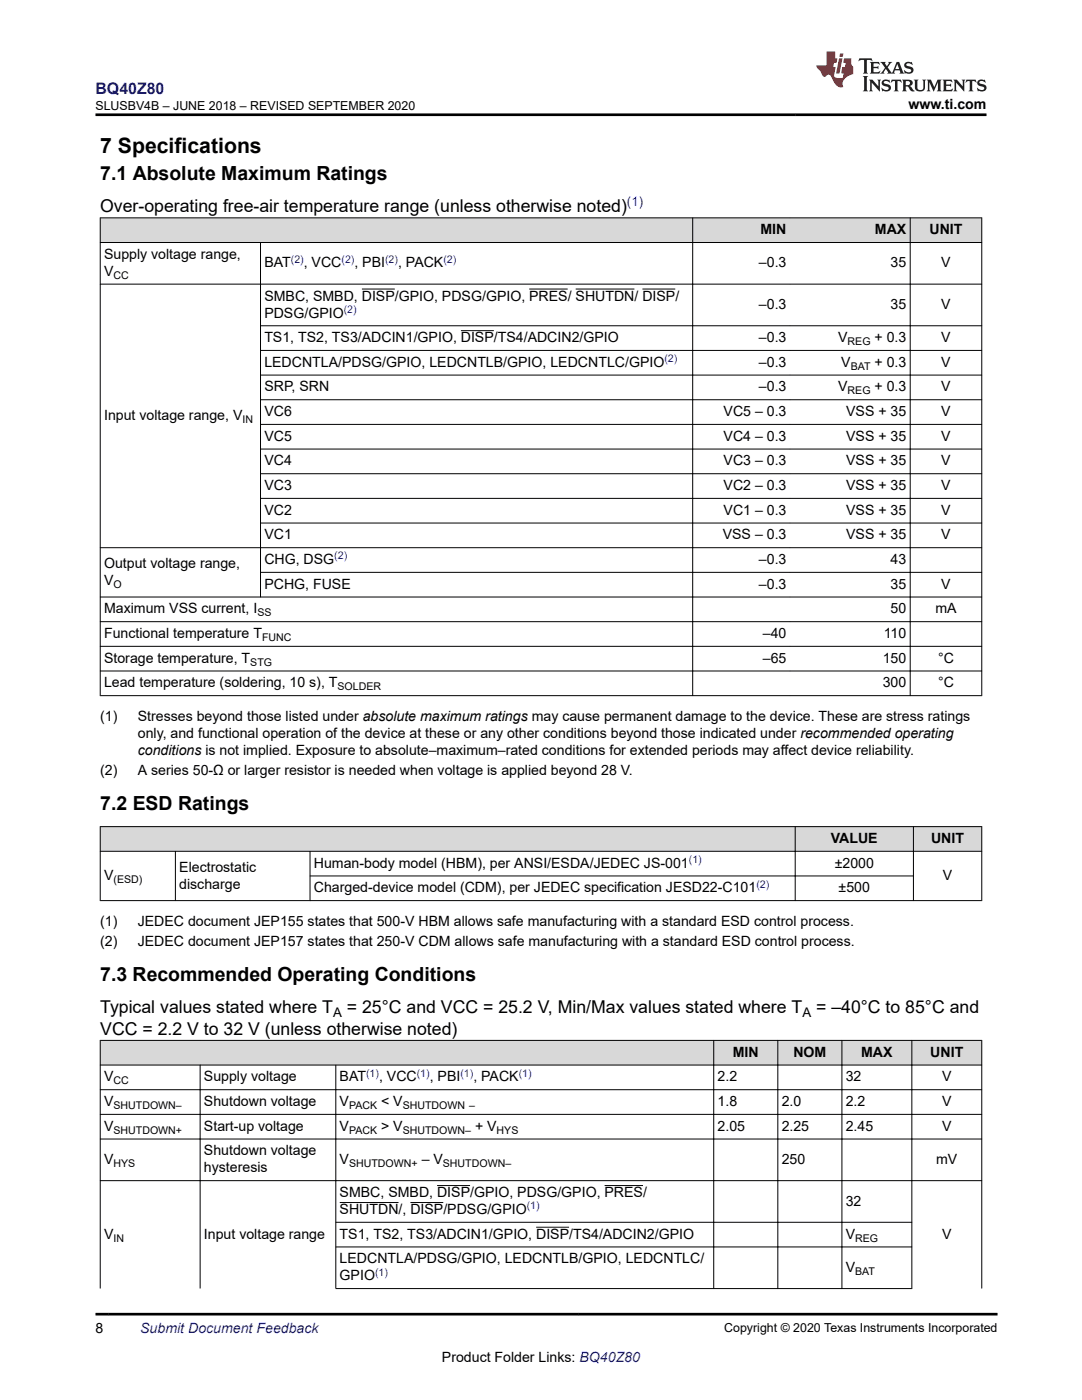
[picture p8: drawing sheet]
<svg xmlns="http://www.w3.org/2000/svg" width="216mm" height="279mm" viewBox="0 0 216 279" stroke-linecap="round" stroke-linejoin="round" font-family="sans-serif">
<defs><g id="words">
<text font-size="4.2" x="20" y="30.5">7 Specifications</text>
<g font-size="3.9">
<text x="20" y="35.9">7.1 Absolute Maximum Ratings</text>
<text x="20" y="161.6">7.2 ESD Ratings</text>
<text x="20" y="195.8">7.3 Recommended Operating Conditions</text>
</g>
<g font-size="3.5">
<text x="20" y="42.3">Over-operating free-air temperature range (unless otherwise noted)</text>
<text x="20" y="202.2">Typical values stated where T</text>
<text x="69.2" y="202.2">= 25°C and VCC = 25.2 V, Min/Max values stated where T</text>
<text x="162.9" y="202.2">= –40°C to 85°C and</text>
<text x="20" y="206.5">VCC = 2.2 V to 32 V (unless otherwise noted)</text>
</g>
<text font-size="3.2" fill="#00f" x="19.1" y="18.7">BQ40Z80</text>
<g font-size="2.8">
<text x="181.3" y="21.8">www.ti.com</text>
<text x="151.8" y="46.8">MIN</text>
<text x="174.6" y="46.8">MAX</text>
<text x="185.5" y="46.8">UNIT</text>
<text x="20.8" y="51.7">Supply voltage range,</text>
<text x="52.7" y="53.4">BAT</text>
<text x="60.6" y="53.4">, VCC</text>
<text x="70.7" y="53.4">, PBI</text>
<text x="79.4" y="53.4">, PACK</text>
<text x="151.4" y="53.4">–0.3</text>
<text x="177.7" y="53.4">35</text>
<text x="187.8" y="53.4">V</text>
<text x="20.8" y="55.1">V</text>
<text x="52.7" y="60">SMBC, SMBD, DISP/GPIO, PDSG/GPIO, PRES/ SHUTDN/ DISP/</text>
<text x="52.7" y="63.4">PDSG/GPIO</text>
<text x="151.4" y="61.7">–0.3</text>
<text x="177.7" y="61.7">35</text>
<text x="187.8" y="61.7">V</text>
<text x="52.7" y="68.3">TS1, TS2, TS3/ADCIN1/GPIO, DISP/TS4/ADCIN2/GPIO</text>
<text x="151.4" y="68.3">–0.3</text>
<text x="167.2" y="68.3">V</text>
<text x="174.5" y="68.3">+ 0.3</text>
<text x="187.8" y="68.3">V</text>
<text x="52.7" y="73.2">LEDCNTLA/PDSG/GPIO, LEDCNTLB/GPIO, LEDCNTLC/GPIO</text>
<text x="151.4" y="73.2">–0.3</text>
<text x="167.9" y="73.2">V</text>
<text x="174.5" y="73.2">+ 0.3</text>
<text x="187.8" y="73.2">V</text>
<text x="20.8" y="83.8">Input voltage range, V</text>
<text x="52.7" y="78.1">SRP, SRN</text>
<text x="52.8" y="83.1">VC6</text>
<text x="144.4" y="83.1">VC5 – 0.3</text>
<text x="151.4" y="78.1">–0.3</text>
<text x="167.2" y="78.1">V</text>
<text x="168.9" y="83.1">VSS + 35</text>
<text x="174.5" y="78.1">+ 0.3</text>
<text x="187.8" y="78.1">V</text>
<text x="187.8" y="83.1">V</text>
<text x="52.8" y="88">VC5</text>
<text x="144.4" y="88">VC4 – 0.3</text>
<text x="168.9" y="88">VSS + 35</text>
<text x="187.8" y="88">V</text>
<text x="52.8" y="92.9">VC4</text>
<text x="144.4" y="92.9">VC3 – 0.3</text>
<text x="168.9" y="92.9">VSS + 35</text>
<text x="187.8" y="92.9">V</text>
<text x="52.8" y="97.8">VC3</text>
<text x="144.4" y="97.8">VC2 – 0.3</text>
<text x="168.9" y="97.8">VSS + 35</text>
<text x="187.8" y="97.8">V</text>
<text x="52.8" y="102.7">VC2</text>
<text x="52.8" y="107.7">VC1</text>
<text x="144.2" y="107.7">VSS – 0.3</text>
<text x="144.4" y="102.7">VC1 – 0.3</text>
<text x="168.9" y="102.7">VSS + 35</text>
<text x="168.9" y="107.7">VSS + 35</text>
<text x="187.8" y="107.7">V</text>
<text x="187.8" y="102.7">V</text>
<text x="20.8" y="113.3">Output voltage range,</text>
<text x="52.7" y="112.6">CHG, DSG</text>
<text x="151.4" y="112.6">–0.3</text>
<text x="177.7" y="112.6">43</text>
<text x="20.8" y="116.7">V</text>
<text x="52.7" y="117.5">PCHG, FUSE</text>
<text x="151.4" y="117.5">–0.3</text>
<text x="177.7" y="117.5">35</text>
<text x="187.8" y="117.5">V</text>
<text x="20.8" y="122.4">Maximum VSS current, I</text>
<text x="177.7" y="122.4">50</text>
<text x="186.6" y="122.4">mA</text>
<text x="20.8" y="127.3">Functional temperature T</text>
<text x="152.2" y="127.3">–40</text>
<text x="176.4" y="127.3">110</text>
<text x="20.8" y="137.2">Lead temperature (soldering, 10 s), T</text>
<text x="20.8" y="132.3">Storage temperature, T</text>
<text x="152.2" y="132.3">–65</text>
<text x="176.1" y="132.3">150</text>
<text x="176.1" y="137.2">300</text>
<text x="187.2" y="132.3">°C</text>
<text x="187.2" y="137.2">°C</text>
<text x="20" y="144">(1)</text>
<text x="27.5" y="144">Stresses beyond those listed under absolute maximum ratings may cause permanent damage to the device. These are stress ratings</text>
<text x="27.5" y="147.4">only, and functional operation of the device at these or any other conditions beyond those indicated under recommended operating</text>
<text x="20" y="154.7">(2)</text>
<text x="27.5" y="154.7">A series 50-Ω or larger resistor is needed when voltage is applied beyond 28 V.</text>
<text x="27.5" y="150.8">conditions is not implied. Exposure to absolute–maximum–rated conditions for extended periods may affect device reliability.</text>
<text x="35.8" y="173.9">Electrostatic</text>
<text x="62.6" y="173.2">Human-body model (HBM), per ANSI/ESDA/JEDEC JS-001</text>
<text x="165.8" y="168.2">VALUE</text>
<text x="166.6" y="173.2">±2000</text>
<text x="185.8" y="168.2">UNIT</text>
<text x="20.8" y="175.6">V</text>
<text x="35.8" y="177.3">discharge</text>
<text x="62.6" y="178.1">Charged-device model (CDM), per JEDEC specification JESD22-C101</text>
<text x="167.3" y="178.1">±500</text>
<text x="188.1" y="175.6">V</text>
<text x="20" y="184.9">(1)</text>
<text x="27.5" y="184.9">JEDEC document JEP155 states that 500-V HBM allows safe manufacturing with a standard ESD control process.</text>
<text x="20" y="188.8">(2)</text>
<text x="27.5" y="188.8">JEDEC document JEP157 states that 250-V CDM allows safe manufacturing with a standard ESD control process.</text>
<text x="20.8" y="215.8">V</text>
<text x="40.7" y="215.8">Supply voltage</text>
<text x="67.8" y="215.8">BAT</text>
<text x="75.6" y="215.8">, VCC</text>
<text x="85.8" y="215.8">, PBI</text>
<text x="94.5" y="215.8">, PACK</text>
<text x="143.2" y="215.8">2.2</text>
<text x="146.2" y="210.9">MIN</text>
<text x="158.3" y="210.9">NOM</text>
<text x="168.8" y="215.8">32</text>
<text x="171.8" y="210.9">MAX</text>
<text x="185.6" y="210.9">UNIT</text>
<text x="188" y="215.8">V</text>
<text x="20.8" y="220.7">V</text>
<text x="40.7" y="220.7">Shutdown voltage</text>
<text x="67.8" y="220.7">V</text>
<text x="76" y="220.7">&lt; V</text>
<text x="143.2" y="220.7">1.8</text>
<text x="156" y="220.7">2.0</text>
<text x="168.8" y="220.7">2.2</text>
<text x="188" y="220.7">V</text>
<text x="20.8" y="225.7">V</text>
<text x="40.7" y="225.7">Start-up voltage</text>
<text x="67.8" y="225.7">V</text>
<text x="76" y="225.7">&gt; V</text>
<text x="94.8" y="225.7">+ V</text>
<text x="143.2" y="225.7">2.05</text>
<text x="156" y="225.7">2.25</text>
<text x="168.8" y="225.7">2.45</text>
<text x="188" y="225.7">V</text>
<text x="20.8" y="232.3">V</text>
<text x="40.7" y="230.6">Shutdown voltage</text>
<text x="40.7" y="234">hysteresis</text>
<text x="67.8" y="232.3">V</text>
<text x="84.1" y="232.3">– V</text>
<text x="156" y="232.3">250</text>
<text x="186.8" y="232.3">mV</text>
<text x="67.8" y="238.9">SMBC, SMBD, DISP/GPIO, PDSG/GPIO, PRES/</text>
<text x="67.8" y="242.3">SHUTDN/, DISP/PDSG/GPIO</text>
<text x="168.8" y="240.6">32</text>
<text x="20.8" y="247.2">V</text>
<text x="40.7" y="247.2">Input voltage range</text>
<text x="67.8" y="247.2">TS1, TS2, TS3/ADCIN1/GPIO, DISP/TS4/ADCIN2/GPIO</text>
<text x="168.8" y="247.2">V</text>
<text x="188" y="247.2">V</text>
<text x="67.8" y="252.1">LEDCNTLA/PDSG/GPIO, LEDCNTLB/GPIO, LEDCNTLC/</text>
<text x="67.8" y="255.5">GPIO</text>
<text x="168.8" y="253.8">V</text>
<text x="19.1" y="266.1">8</text>
<text x="88.2" y="271.7">Product Folder Links: BQ40Z80</text>
</g>
<text font-size="2.8" fill="#00f" x="28" y="266.1">Submit Document Feedback</text>
<text font-size="2.6" fill="#00f" x="125.1" y="41.1">(1)</text>
<g font-size="2.6">
<text x="66.5" y="202.9">A</text>
<text x="160.1" y="202.9">A</text>
</g>
<g font-size="2.5">
<text x="19" y="21.9">SLUSBV4B – JUNE 2018 – REVISED SEPTEMBER 2020</text>
<text x="144.5" y="265.8">Copyright © 2020 Texas Instruments Incorporated</text>
</g>
<g font-size="2.1" fill="#00f">
<text x="58" y="52.4">(2)</text>
<text x="68.1" y="52.4">(2)</text>
<text x="76.8" y="52.4">(2)</text>
<text x="88.5" y="52.4">(2)</text>
<text x="68.6" y="62.4">(2)</text>
<text x="132.6" y="72.3">(2)</text>
<text x="66.7" y="111.6">(2)</text>
<text x="137.4" y="172.2">(1)</text>
<text x="150.9" y="177.1">(2)</text>
<text x="73.1" y="214.9">(1)</text>
<text x="83.2" y="214.9">(1)</text>
<text x="91.9" y="214.9">(1)</text>
<text x="103.5" y="214.9">(1)</text>
<text x="105.1" y="241.3">(1)</text>
<text x="74.8" y="254.6">(1)</text>
</g>
<g font-size="2.1">
<text x="22.6" y="55.6">CC</text>
<text x="169.1" y="68.9">REG</text>
<text x="169.8" y="73.8">BAT</text>
<text x="169.1" y="78.7">REG</text>
<text x="48.4" y="84.4">IN</text>
<text x="22.6" y="117.3">O</text>
<text x="51.3" y="123">SS</text>
<text x="52.3" y="127.9">FUNC</text>
<text x="49.9" y="132.8">STG</text>
<text x="67.4" y="137.7">SOLDER</text>
<text x="22.6" y="176.2">(ESD)</text>
<text x="22.6" y="216.4">CC</text>
<text x="22.6" y="221.3">SHUTDOWN–</text>
<text x="69.7" y="221.3">PACK</text>
<text x="80.4" y="221.3">SHUTDOWN –</text>
<text x="22.6" y="226.2">SHUTDOWN+</text>
<text x="69.7" y="226.2">PACK</text>
<text x="80.4" y="226.2">SHUTDOWN–</text>
<text x="99.1" y="226.2">HYS</text>
<text x="22.6" y="232.8">HYS</text>
<text x="69.7" y="232.8">SHUTDOWN+</text>
<text x="88.4" y="232.8">SHUTDOWN–</text>
<text x="22.6" y="247.8">IN</text>
<text x="170.6" y="247.8">REG</text>
<text x="170.6" y="254.4">BAT</text>
</g>
</g></defs>
<g fill="#d8d8d8">
<path d="M20 43.5h175.9v4.9h-175.9z" fill-rule="evenodd"/>
<path d="M20.1 43.5h118.1v4.8h-118.1z" fill-rule="evenodd"/>
<path d="M138.3 43.5h19.3v4.8h-19.3z" fill-rule="evenodd"/>
<path d="M157.6 43.5h24v4.8h-24z" fill-rule="evenodd"/>
<path d="M181.7 43.5h14.1v4.8h-14.1z" fill-rule="evenodd"/>
</g>
<g fill="none" stroke="#000" stroke-width=".2">
<path d="M19.9 43.5h176.1M19.9 48.4h176.1M19.9 56.7h176.1M20 43.4v95.5M52 48.3v70.9M72.2 57.7h6.6M105.6 57.7h7.7M114.9 57.7h11.7M128.2 57.7h6.6M138.2 43.4v95.5M181.6 43.4v95.5M195.9 43.4v95.5"/>
<path d="M51.9 65h144.1M51.9 69.9h144.1M51.9 74.9h144.1M51.9 79.8h144.1M92 66h6.5M51.9 84.7h144.1M51.9 89.6h144.1M51.9 94.5h144.1M51.9 99.5h144.1M19.9 109.3h176.1M19.9 119.1h176.1M51.9 104.4h144.1"/>
<path d="M51.9 114.2h144.1M19.9 124.1h176.1M19.9 129h176.1M19.9 133.9h176.1M19.9 138.8h176.1"/>
</g>
<g fill="#d8d8d8">
<path d="M20 165h175.9v4.9h-175.9z" fill-rule="evenodd"/>
<path d="M20.1 165h138.5v4.8h-138.5z" fill-rule="evenodd"/>
<path d="M158.7 165h23.5v4.8h-23.5z" fill-rule="evenodd"/>
<path d="M182.3 165h13.5v4.8h-13.5z" fill-rule="evenodd"/>
</g>
<path d="M19.9 165h176.1M19.9 169.9h176.1M19.9 179.7h176.1M20 164.9v14.9M35 169.8v10M61.8 174.8h120.5M61.9 169.8v10M158.7 164.9v14.9M182.3 164.9v14.9M195.9 164.9v14.9" fill="none" stroke="#000" stroke-width=".2"/>
<g fill="#d8d8d8">
<path d="M20 207.6h175.9v5h-175.9z" fill-rule="evenodd"/>
<path d="M20.1 207.7h19.8v4.8h-19.8z" fill-rule="evenodd"/>
<path d="M39.9 207.7h102.5v4.8h-102.5z" fill-rule="evenodd"/>
<path d="M142.5 207.7h12.6v4.8h-12.6z" fill-rule="evenodd"/>
<path d="M155.3 207.7h12.6v4.8h-12.6z" fill-rule="evenodd"/>
<path d="M168.1 207.7h13.8v4.8h-13.8z" fill-rule="evenodd"/>
<path d="M182 207.7h13.8v4.8h-13.8z" fill-rule="evenodd"/>
</g>
<g fill="none" stroke="#000" stroke-width=".2">
<path d="M19.9 207.6h176.1M19.9 212.6h176.1M19.9 217.5h176.1M20 207.6v49.6M39.9 212.5v44.7M67 212.5v44.7M142.4 207.6v49.6M155.2 207.6v49.6M168 207.6v49.6M181.9 207.6v49.6M195.9 207.6v49.6M19.9 222.4h176.1"/>
<path d="M19.9 227.3h176.1M19.9 235.6h176.1M67.8 240h11.7M81.9 240h6.6M87.2 236.6h6.6M120.6 236.6h7.7M66.9 243.9h115.1M66.9 248.9h115.1M66.9 257.2h115.1M107 244.9h6.6"/>
</g>
<path d="M171.5 11.6l-.2 .6 .5-.2h.6v.1v2.2l-.2 .4h1l-.2-.4v-2.2v-.1h.5l.6 .2-.2-.6zM173.6 12.4l.2 .3v1.6l-.2 .4h1.9l.1-.6a1.08 1.08 0 0 1-1.3 .2v-.7h.6l.4 .2v-.7l-.4 .2h-.6v-.5l.2-.2a1 1 0 0 1 1 .3l-.1-.5zM175.7 12.4l.9 1.1-1 1.2h.9l-.2-.2 .5-.8 .4 .8-.2 .2h1.6l-.2-.2 .2-.5h.9l.1 .5-.1 .2h.9l-.2-.4-.8-1.9h-.5l-.9 2.1-.9-1.1 .9-1h-.8l.2 .2-.4 .6-.4-.6 .2-.2zM179 12.8l.4 1h-.7zM180.7 12.5a.65 .65 0 0 0-.2 .7 .65 .65 0 0 0 .6 .5l.6 .1 .1 .3a.79 .79 0 0 1-.7 .4 .79 .79 0 0 1-.7-.5l.1 .7 .2-.1a.93 .93 0 0 0 1.1 0 .93 .93 0 0 0 .4-.9 1.46 1.46 0 0 0-1.2-.6l-.1-.3a1.09 1.09 0 0 1 1.2 .2l-.2-.6-.1 .1-.5-.2zM172.2 15.2l.2 .4v2.2l-.2 .4h1l-.2-.4v-2.2l.2-.4zM173.4 15.9l.2 .4v1.5l-.2 .4h.8l-.3-.4 .1-1.3 1.6 1.8v-2l.2-.4h-.7l.1 .2 .1 1.1-1.2-1.3zM176.2 16a.65 .65 0 0 0-.2 .8 .65 .65 0 0 0 .6 .4l.6 .2 .1 .2a.79 .79 0 0 1-.7 .4 .79 .79 0 0 1-.7-.5l.1 .7 .2-.1a.93 .93 0 0 0 1.1 .1 .93 .93 0 0 0 .4-1 1.46 1.46 0 0 0-1.2-.5l-.1-.4a1.09 1.09 0 0 1 1.2 .2l-.1-.6-.2 .1-.5-.1zM177.9 15.9l-.1 .6a.63 .63 0 0 1 .8-.3v1.6l-.3 .4h1l-.2-.4v-1.6a.66 .66 0 0 1 .8 .3l-.1-.6zM180 15.9l.2 .4v1.5l-.2 .4h1l-.2-.2-.1-.7h.5l.1 .2a.79 .79 0 0 0 1.2 .6l-1-.9a.61 .61 0 0 0 .6-.6 .61 .61 0 0 0-.5-.7zM180.8 16.2h.1a.47 .47 0 0 1 .5 .1 .47 .47 0 0 1 .1 .5l-.1 .1-.7 .1zM182.3 15.9l.2 .2a2.27 2.27 0 0 0 .4 2 1.04 1.04 0 0 0 1.7-.7v-1.3l.2-.2h-.8l.2 .4v1.1a.6 .6 0 0 1-.6 .6 .6 .6 0 0 1-.6-.6v-1.1l.3-.4zM184.9 15.9l.2 .4v1.5l-.2 .4h.8l-.3-.4v-1.4l.9 1.9 .9-1.9v1.4l-.3 .4h1l-.2-.4v-1.5l.2-.4h-.8l-.7 1.5-.6-1.5zM188.1 15.9l.2 .4v1.5l-.2 .4h1.9l.1-.6a1.09 1.09 0 0 1-1.3 .2v-.7h.6l.4 .2v-.6l-.4 .2h-.6v-.6l.2-.1a1.01 1.01 0 0 1 1 .3l-.1-.6zM190.2 15.9l.3 .4v1.5l-.3 .4h.8l-.2-.4v-1.3l1.6 1.8v-2l.2-.4h-.7l.2 .2v1.1l-1.2-1.3zM192.8 15.9l-.1 .6a.63 .63 0 0 1 .8-.3v1.6l-.3 .4h1l-.2-.4v-1.6a.66 .66 0 0 1 .8 .3l-.1-.6zM195.2 16a.65 .65 0 0 0-.2 .8 .65 .65 0 0 0 .6 .4l.6 .2 .2 .2a.79 .79 0 0 1-.7 .4 .79 .79 0 0 1-.7-.5l.1 .7 .2-.1a.93 .93 0 0 0 1 .1 .93 .93 0 0 0 .5-1 1.46 1.46 0 0 0-1.3-.5v-.4a1.09 1.09 0 0 1 1.2 .2l-.2-.6-.2 .1-.5-.1z" fill="#231f20"/>
<path d="M164.9 10.3v2.7h-2l.1 .4 .8 1a.95 .95 0 0 0 1 .9 .59 .59 0 0 1 .5-.4 .59 .59 0 0 1 .5 .3l.4 .8a1.59 1.59 0 0 0 2.1 1.4 1.61 1.61 0 0 1 1-2.3l1-.3-.1-1.5a1.59 1.59 0 0 1-.3-1.7h-1.5l-.2 .9h.6l-.2 .9h-.5l-.2 .9v.3l.4 .1-.1 .9h-.7a.73 .73 0 0 1-1-.7l.3-1.5h-.5l.1-.9h.5l.2-.9h-.5v-1.3zM167.4 11.6l-.6 3.1h.7l.6-3.1zM167.6 10.7l-.1 .6h.7l.1-.6z" fill="#ed1c24"/>
<path d="M19.1 22.9h177.8M19.1 262.3h180" fill="none" stroke="#000" stroke-width=".53"/>
<use href="#words"/>
</svg>
